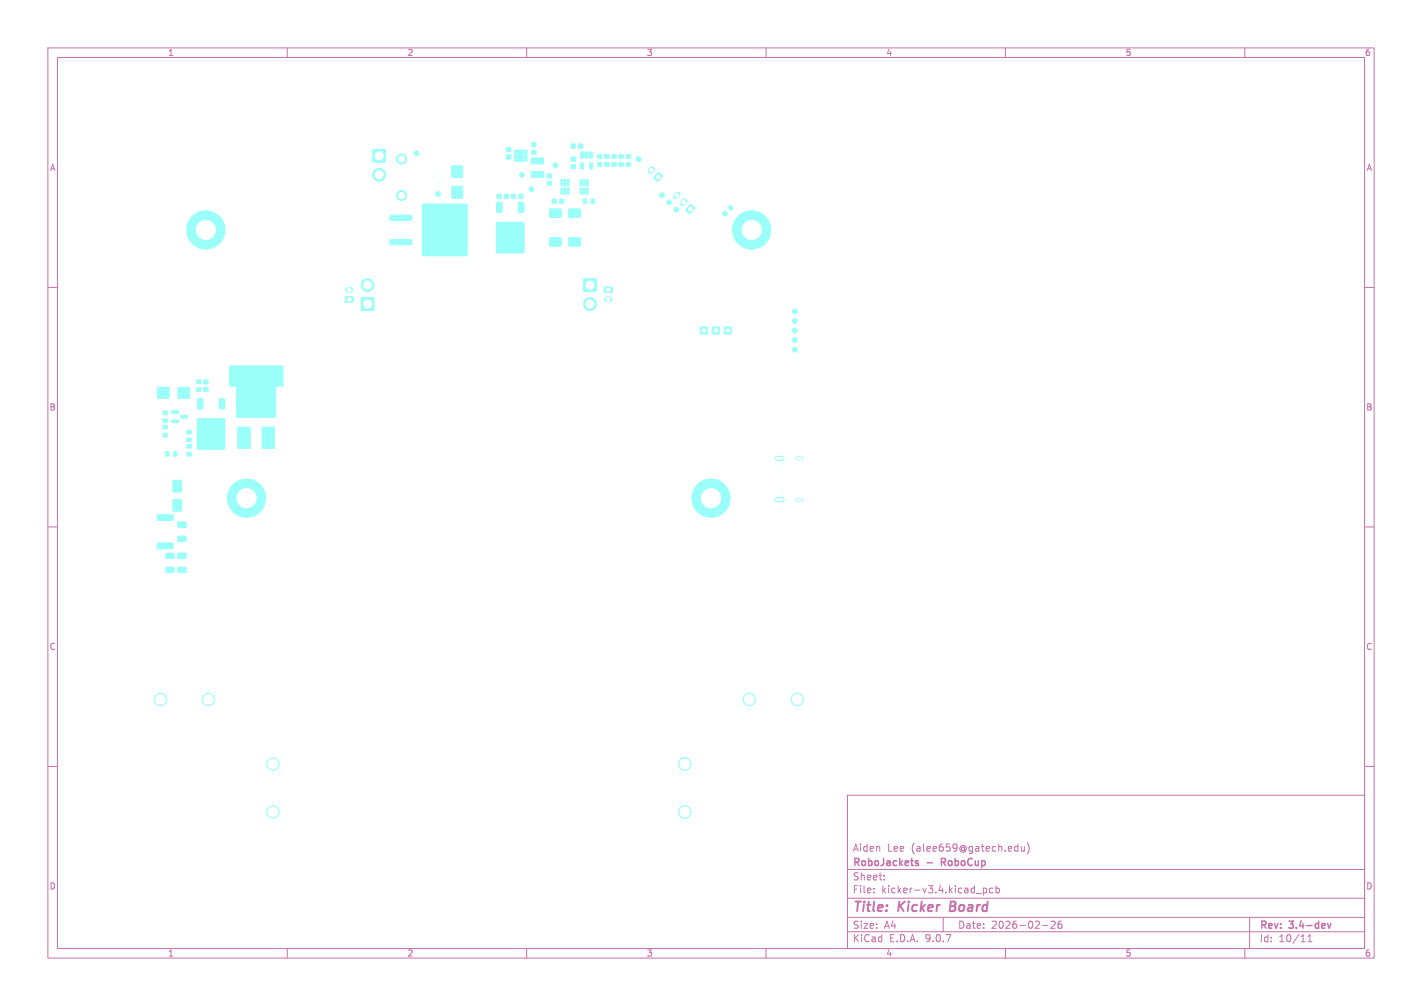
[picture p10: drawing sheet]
<svg xmlns="http://www.w3.org/2000/svg" width="297mm" height="210mm" viewBox="0 0 297 210" stroke-linecap="round" stroke-linejoin="round" font-family="sans-serif">
<defs><g id="words">
<g font-size="2.8" fill="#c872ab">
<text x="178" y="190.9">Title:</text>
<text x="187.7" y="190.9">Kicker</text>
<text x="199.2" y="190.9">Board</text>
</g>
<g font-size="2.1" fill="#c872ab">
<text x="178" y="178">Aiden</text>
<text x="185.3" y="178">Lee</text>
<text x="190.4" y="178">(alee659@gatech.edu)</text>
<text x="178" y="184">Sheet:</text>
<text x="178" y="181.2">RoboJackets</text>
<text x="193.7" y="181.2">-</text>
<text x="197.3" y="181.2">RoboCup</text>
<text x="178" y="186.7">File:</text>
<text x="184.1" y="186.7">kicker-v3.4.kicad_pcb</text>
<text x="178" y="196.9">KiCad</text>
<text x="178" y="194.1">Size:</text>
<text x="184.7" y="194.1">A4</text>
<text x="185.7" y="196.9">E.D.A.</text>
<text x="193.3" y="196.9">9.0.7</text>
<text x="200" y="194.1">Date:</text>
<text x="207" y="194.1">2026-02-26</text>
<text x="263" y="194.3">Rev:</text>
<text x="263" y="196.9">Id:</text>
<text x="267.1" y="196.9">10/11</text>
<text x="269.4" y="194.3">3.4-dev</text>
</g>
<g font-size="1.8" fill="#c872ab">
<text x="35" y="11.9">1</text>
<text x="85" y="11.9">2</text>
<text x="135" y="11.9">3</text>
<text x="185" y="11.9">4</text>
<text x="235" y="11.9">5</text>
<text x="285" y="11.9">6</text>
<text x="10.3" y="35.9">A</text>
<text x="285.4" y="35.9">A</text>
<text x="10.3" y="85.9">B</text>
<text x="285.3" y="85.9">B</text>
<text x="10.3" y="135.9">C</text>
<text x="285.3" y="135.9">C</text>
<text x="10.3" y="185.9">D</text>
<text x="285.3" y="185.9">D</text>
<text x="35" y="199.9">1</text>
<text x="85" y="199.9">2</text>
<text x="135" y="199.9">3</text>
<text x="185" y="199.9">4</text>
<text x="235" y="199.9">5</text>
<text x="285" y="199.9">6</text>
</g>
</g></defs>
<g fill="none" stroke="#c872ab" stroke-width=".21">
<path d="M10 10h277v190h-277zM12 12h273v186h-273zM60 10v2M110 10v2M160 10v2M210 10v2M260 10v2M10 60h2M285 60h2M10 110h2M285 110h2M10 160h2"/>
<path d="M177 166h108v32h-108zM212.2 176.7l.4 .1M212.6 176.2v1.5M212.6 177.6l-.4 .1M213.3 176.7l.1 .9 .3 .1 .3-.1M214 176.7v1M214.5 176a1.72 1.72 0 0 1 0 2.3M285 160h2M60 198v2M110 198v2M160 198v2M177 194.5h108"/>
<path d="M177 191.5h108M177 187.5h108M177 181.5h108M182.5 186.3v.1M182.5 185.5v.1M184.7 183.6v.1M184.7 182.8v.1M197 191.5v3M203.9 186.5h1.1M205.4 185.4v1.5M205.4 185.5l.4-.1 .3 .3-.1 .6h-.6M207.4 185.5l-.4-.1-.3 .3 .1 .6h.6"/>
<path d="M208 185.5l.5-.1 .2 .3-.1 .6h-.6M208 184.9v1.5M210 198v2M217.7 193.2h1.2M219.5 192.4l.6-.1 .3 .4-.9 1.1h.9M221.7 192.3l-.5 .1a1.01 1.01 0 0 0 0 1.4l.5-.1 .1-.5-.3-.3h-.4l-.1 .3M260 198v2M261 191.5v6.5M273.2 196.6h.8M273.2 195.5l.4-.4v1.5"/>
</g>
<path d="M191.6 179.7l.2 .1M196.6 180h.6M197.2 179.2h-.6v1.5M191.6 180.2l.2 .2-.2 .3M277.3 192.8l.3 1 .4-1" fill="none" stroke="#c872ab" stroke-width=".3"/>
<path d="M198.6 188.2l-.3 2h.8" fill="none" stroke="#c872ab" stroke-width=".4"/>
<g fill="#9afff8" stroke="#9afff8" stroke-width=".21">
<path d="M47.9 76.4h11.2v4.2h-1.5v6.5h-8.2v-6.5h-1.5z"/>
<path d="M77.9 31.2h2.6v2.6h-2.6z"/>
<path d="M136.6 37l1.1-1 .7 .7-1.1 1.2-.7-.6z"/>
<path d="M143.3 43.7l1.1-1 .7 .8-1.1 1.1-.7-.6z"/>
<path d="M151.2 68.3h1.6v1.5h-1.6z"/>
<path d="M148.7 68.3h1.5v1.5h-1.5z"/>
<path d="M146.2 68.3h1.6v1.5h-1.6z"/>
<path d="M81.5 50.1l4.3-.1 .2 .1v.7l-.2 .3h-4.1l-.3-.3z"/>
<path d="M88.2 42.7h9.3v10.6h-9.3z"/>
<path d="M81.5 45l4.3-.1 .2 .2v.7l-.2 .2h-4.1l-.3-.2z"/>
<path d="M41.3 83.3l.8-.1 .3 .2v1.8l-.2 .2h-.8l-.2-.2z"/>
<path d="M41.2 87.5h5.7v6.2h-5.7z"/>
<path d="M45.8 83.3l.9-.1 .2 .2 .1 1.8-.2 .2h-.8l-.2-.2z"/>
<path d="M126.3 32.3h.9v.7h-.9z"/>
<path d="M126.3 34h.9v.7h-.9z"/>
<path d="M34.7 115.5h1.5l.2 .2v.7l-.3 .2h-1.3l-.2-.2z"/>
<path d="M34.7 118.5l1.5-.1 .2 .3v.7l-.3 .2-1.3-.1-.2-.2z"/>
<path d="M114.3 36.3h.9v.8h-.9z"/>
<path d="M114.3 37.9h.9v.8h-.9z"/>
<path d="M121.3 31.7l.5 .1v1.2l-.5-.1z"/>
<path d="M122.2 31.7l.6 .1-.1 1.2-.5-.1z"/>
<path d="M123.2 31.7l.5 .1v1.2l-.5-.1z"/>
<path d="M123.2 34l.5 .1v1.2l-.5-.1z"/>
<path d="M121.3 34l.5 .1v1.2l-.5-.1z"/>
<path d="M119.3 34.4h.9v.8h-.9z"/>
<path d="M119.3 32.8h.9v.8h-.9z"/>
<path d="M103.8 40.6h.8v.8h-.8z"/>
<path d="M105.4 40.6h.8v.8h-.8z"/>
<path d="M118.8 49.7h2.4v1.6h-2.4z"/>
<path d="M114.8 49.7h2.4v1.6h-2.4z"/>
<path d="M34.1 90.5h.8v.7h-.8z"/>
<path d="M34.1 88.8h.8v.7h-.8z"/>
<path d="M105.8 32.4h.9v.8h-.9z"/>
<path d="M105.8 30.8h.9v.8h-.9z"/>
<path d="M121.2 37.5h.3v1.3l-.3-.1z"/>
<path d="M121.8 37.5h.4l-.1 1.3-.3-.1z"/>
<path d="M122.5 37.5h.3v1.3l-.3-.1z"/>
<path d="M122.5 39.3h.3v1.2h-.3z"/>
<path d="M121.8 39.3h.4l-.1 1.2h-.3z"/>
<path d="M121.2 39.3h.3v1.2h-.3z"/>
<path d="M130.8 32.3h.9v.7h-.9z"/>
<path d="M130.8 34h.9v.7h-.9z"/>
<path d="M107.4 33.4h.7v.2h-.7z"/>
<path d="M107.4 32.9h.7v.2h-.7z"/>
<path d="M107.4 32.4h.7v.2h-.7z"/>
<path d="M107.4 31.9h.7v.2h-.7z"/>
<path d="M107.4 31.4h.7v.2h-.7z"/>
<path d="M109.4 31.4h.7v.2h-.7z"/>
<path d="M109.4 31.9h.7v.2h-.7z"/>
<path d="M109.4 32.4h.7v.2h-.7z"/>
<path d="M109.4 32.9h.7v.2h-.7z"/>
<path d="M109.4 33.4h.7v.2h-.7z"/>
<path d="M108.3 31.3h.9v2.4h-.9z"/>
<path d="M37.2 115.5h1.5l.2 .2v.7l-.3 .2h-1.3l-.2-.2z"/>
<path d="M37.2 118.5l1.5-.1 .2 .3v.7l-.3 .2-1.3-.1-.2-.2z"/>
<path d="M111 33h2.4l.2 .2v.9l-.3 .1h-2.2l-.2-.2z"/>
<path d="M111 35.8h2.4l.2 .2v.9l-.3 .1h-2.2l-.2-.2z"/>
<path d="M126.2 60l1.6-.1 .1 .3v.7l-.2 .2h-1.4l-.1-.2z"/>
<path d="M120.9 30.1h.8v.8h-.8z"/>
<path d="M119.3 30.1h.8v.8h-.8z"/>
<path d="M72.1 62l1.6-.1 .1 .3v.7l-.2 .2h-1.4l-.1-.2z"/>
<path d="M118.8 43.7h2.4v1.6h-2.4z"/>
<path d="M114.8 43.7h2.4v1.6h-2.4z"/>
<path d="M39.1 91.5h.8v.7h-.8z"/>
<path d="M39.1 89.8h.8v.7h-.8z"/>
<path d="M75.5 62.2h2.6v2.6h-2.6z"/>
<path d="M117.2 37.5h.3v1.3l-.3-.1z"/>
<path d="M117.8 37.5h.4l-.1 1.3-.3-.1z"/>
<path d="M118.5 37.5h.3v1.3l-.3-.1z"/>
<path d="M118.5 39.3h.3v1.2h-.3z"/>
<path d="M117.8 39.3h.4l-.1 1.2h-.3z"/>
<path d="M117.2 39.3h.3v1.2h-.3z"/>
<path d="M54.8 89.2h2.5v4.4l-2.6-.1z"/>
<path d="M49.7 89.2h2.6l-.1 4.4-2.5-.1z"/>
<path d="M39.1 94.5h.8v.7h-.8z"/>
<path d="M39.1 92.8h.8v.7h-.8z"/>
<path d="M152.4 42.9h.2l.5 .5-.4 .5-.6-.5z"/>
<path d="M150.9 44.4l.5-.3 .5 .6-.5 .4-.5-.5z"/>
<path d="M37.2 112l1.5-.1 .2 .3v.7l-.3 .2-1.3-.1-.2-.2z"/>
<path d="M37.2 109h1.5l.2 .2v.7l-.3 .2h-1.3l-.2-.2z"/>
<path d="M111.1 31.5h.8v.7h-.8z"/>
<path d="M111.1 29.8h.8v.7h-.8z"/>
<path d="M121.9 58.2h2.6v2.6h-2.6z"/>
<path d="M129.3 32.3h.9v.7h-.9z"/>
<path d="M129.3 34h.9v.7h-.9z"/>
<path d="M124.8 32.3h.9v.7h-.9z"/>
<path d="M124.8 34h.9v.7h-.9z"/>
<path d="M94.4 39h2.2v2.3h-2.2z"/>
<path d="M94.4 34.7h2.2v2.3h-2.2z"/>
<path d="M42.6 80.9h.8v.8h-.8z"/>
<path d="M42.6 79.3h.8v.8h-.8z"/>
<path d="M41.1 81h.8v.7h-.8z"/>
<path d="M41.1 79.3h.8v.7h-.8z"/>
<path d="M123.5 41.6h.7v.8h-.7z"/>
<path d="M121.8 41.6h.7v.8h-.7z"/>
<path d="M36.2 104.3h1.6v2.4h-1.6z"/>
<path d="M36.2 100.3h1.6v2.4h-1.6z"/>
<path d="M127.8 32.3h.9v.7h-.9z"/>
<path d="M127.8 34h.9v.7h-.9z"/>
<path d="M34.1 87.5h.8v.7h-.8z"/>
<path d="M34.1 85.8h.8v.7h-.8z"/>
<path d="M103.8 42.3l.8-.1 .3 .2v1.8l-.2 .2h-.8l-.2-.2z"/>
<path d="M103.7 46.5h5.7v6.2h-5.7z"/>
<path d="M108.3 42.3l.9-.1 .2 .2 .1 1.8-.2 .2h-.8l-.2-.2z"/>
<path d="M116.9 41.6h.8v.8h-.8z"/>
<path d="M115.3 41.6h.8v.8h-.8z"/>
<path d="M108.4 40.6h.8v.8h-.8z"/>
<path d="M106.8 40.6h.8v.8h-.8z"/>
<path d="M32.9 113.4h3.1l.2 .2v.8l-.3 .2h-2.9l-.2-.3z"/>
<path d="M32.9 107.5l3.1-.1 .2 .3v.8l-.3 .2-2.9-.1-.2-.2z"/>
<path d="M36.2 94.3h.7v.9h-.7z"/>
<path d="M34.6 94.3h.7v.9h-.7z"/>
<path d="M32.9 80.9h2.4v2.2h-2.4z"/>
<path d="M37.2 80.9h2.4v2.2h-2.4z"/>
<path d="M35.9 87.7h1.3l.1 .5h-1.4z"/>
<path d="M35.9 85.8h1.3l.1 .5h-1.4z"/>
<path d="M37.7 86.7h1.4l.1 .5-1.4 .1z"/>
<circle cx="79.2" cy="36.5" r="1.35"/>
<circle cx="51.5" cy="104" r="4"/>
<circle cx="43.5" cy="146" r="1.31"/>
<circle cx="33.5" cy="146" r="1.31"/>
<circle cx="163.3" cy="102.9" r=".32"/>
<circle cx="163.3" cy="97.1" r=".32"/>
<circle cx="43" cy="48" r="4"/>
<circle cx="157" cy="48" r="4"/>
<circle cx="148.5" cy="104" r="4"/>
<circle cx="156.5" cy="146" r="1.31"/>
<circle cx="166.5" cy="146" r="1.31"/>
<circle cx="57" cy="159.5" r="1.31"/>
<circle cx="57" cy="169.5" r="1.31"/>
<circle cx="91.5" cy="37" r="1.04"/>
<circle cx="83.9" cy="40.8" r="1.05"/>
<circle cx="83.9" cy="33.2" r="1.05"/>
<circle cx="143" cy="159.5" r="1.31"/>
<circle cx="143" cy="169.5" r="1.31"/>
<circle cx="139.7" cy="42.2" r=".5"/>
<circle cx="116" cy="34.5" r=".5"/>
<circle cx="166" cy="67" r=".5"/>
<circle cx="166" cy="65" r=".5"/>
<circle cx="166" cy="69" r=".5"/>
<circle cx="111" cy="39.5" r=".5"/>
<circle cx="76.8" cy="59.5" r="1.35"/>
<circle cx="91.5" cy="40.5" r=".5"/>
<circle cx="166" cy="73" r=".5"/>
<circle cx="141.3" cy="43.8" r=".5"/>
<circle cx="133.4" cy="33.2" r=".5"/>
<circle cx="123.2" cy="63.5" r="1.35"/>
<circle cx="166" cy="71" r=".5"/>
<circle cx="87" cy="32" r=".5"/>
<circle cx="138.2" cy="40.7" r=".5"/>
<circle cx="109" cy="36.5" r=".5"/>
</g>
<path d="M136.3 35.3l-.4 .4M141.5 40.6l-.3 .4M143 42l-.4 .4M72.7 60.5h.5M126.8 62.5h.5" fill="none" stroke="#9afff8" stroke-width="1.2"/>
<path d="M162.3 95.7h1M162.3 104.3h1" fill="none" stroke="#9afff8" stroke-width="1.1"/>
<path d="M166.5 95.7h.9M166.5 104.3h.9" fill="none" stroke="#9afff8" stroke-width=".9"/>
<g fill="#fff" stroke="#fff" stroke-width=".21">
<circle cx="79.2" cy="32.5" r=".85"/>
<circle cx="79.2" cy="36.5" r=".85"/>
<circle cx="51.5" cy="104" r="2"/>
<circle cx="137.5" cy="36.9" r=".37"/>
<circle cx="136.1" cy="35.5" r=".37"/>
<circle cx="144.2" cy="43.6" r=".37"/>
<circle cx="142.8" cy="42.2" r=".37"/>
<circle cx="141.4" cy="40.8" r=".37"/>
<circle cx="43.5" cy="146" r="1.05"/>
<circle cx="33.5" cy="146" r="1.05"/>
<circle cx="163.3" cy="102.9" r=".32"/>
<circle cx="163.3" cy="97.1" r=".32"/>
<circle cx="43" cy="48" r="2"/>
<circle cx="152" cy="69" r=".35"/>
<circle cx="157" cy="48" r="2"/>
<circle cx="148.5" cy="104" r="2"/>
<circle cx="156.5" cy="146" r="1.05"/>
<circle cx="166.5" cy="146" r="1.05"/>
<circle cx="149.5" cy="69" r=".35"/>
<circle cx="57" cy="159.5" r="1.05"/>
<circle cx="57" cy="169.5" r="1.05"/>
<circle cx="91.5" cy="37" r="1.04"/>
<circle cx="83.9" cy="40.8" r=".63"/>
<circle cx="83.9" cy="33.2" r=".63"/>
<circle cx="143" cy="159.5" r="1.05"/>
<circle cx="143" cy="169.5" r="1.05"/>
<circle cx="147" cy="69" r=".35"/>
<circle cx="127" cy="60.5" r=".37"/>
<circle cx="127" cy="62.5" r=".37"/>
<circle cx="72.9" cy="62.5" r=".37"/>
<circle cx="72.9" cy="60.5" r=".37"/>
<circle cx="76.8" cy="63.5" r=".85"/>
<circle cx="76.8" cy="59.5" r=".85"/>
<circle cx="123.2" cy="59.5" r=".85"/>
<circle cx="123.2" cy="63.5" r=".85"/>
</g>
<path d="M162.3 95.7h1.1M166.6 95.7h.8M162.3 104.3h1.1M166.6 104.3h.8" fill="none" stroke="#fff" stroke-width=".6"/>
<use href="#words"/>
</svg>
